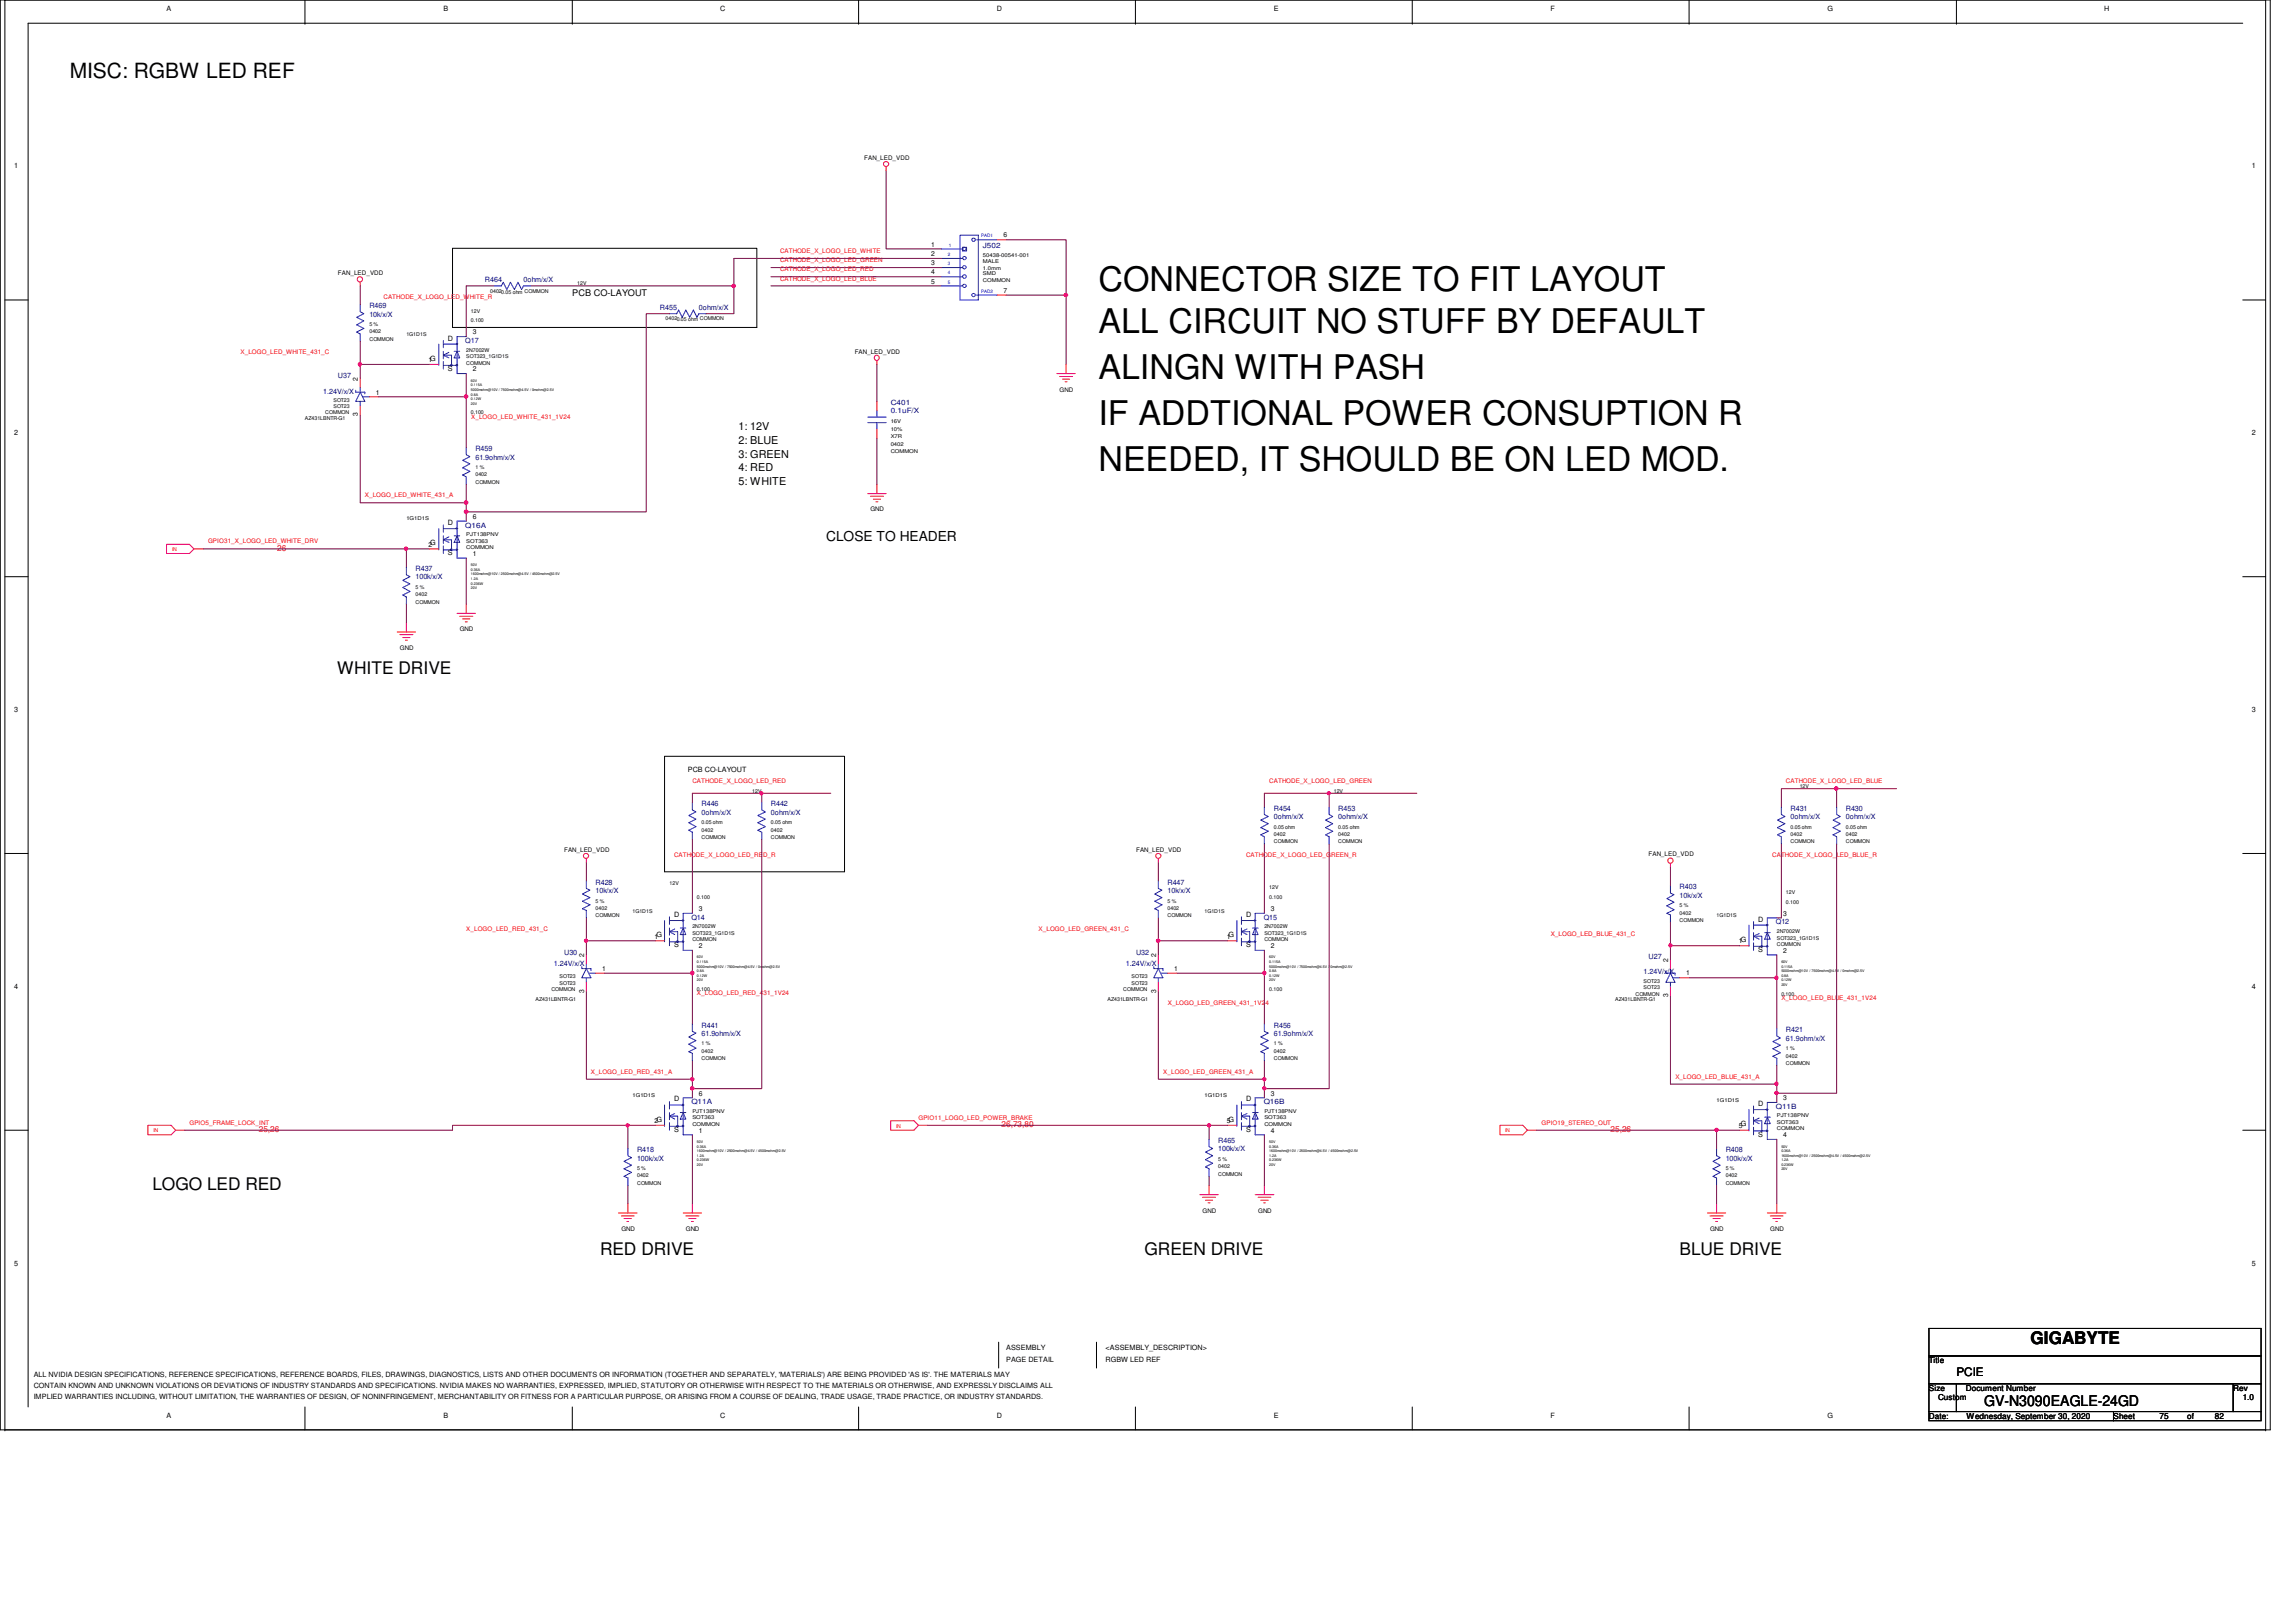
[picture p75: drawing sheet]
<svg xmlns="http://www.w3.org/2000/svg" width="297mm" height="210mm" viewBox="0 0 297 210" stroke-linecap="round" stroke-linejoin="round" font-family="sans-serif">
<defs><g id="words">
<g font-size="4.4">
<text x="142.1" y="37.7">CONNECTOR SIZE TO FIT LAYOUT</text>
<text x="142.1" y="43.1">ALL CIRCUIT NO STUFF BY DEFAULT</text>
<text x="142.1" y="49.1">ALINGN WITH PASH</text>
<text x="142.1" y="55">IF ADDTIONAL POWER CONSUPTION R</text>
<text x="142.1" y="61">NEEDED, IT SHOULD BE ON LED MOD.</text>
</g>
<text font-size="2.7" x="9" y="10.1">MISC: RGBW LED REF</text>
<g font-size="2.2">
<text x="43.6" y="87.2">WHITE DRIVE</text>
<text x="19.7" y="154">LOGO LED RED</text>
<text x="77.6" y="162.3">RED DRIVE</text>
<text x="148.1" y="162.3">GREEN DRIVE</text>
<text x="217.3" y="162.3">BLUE DRIVE</text>
<text x="262.7" y="174">GIGABYTE</text>
</g>
<text font-size="1.9" x="256.7" y="181.9">GV-N3090EAGLE-24GD</text>
<text font-size="1.8" x="106.9" y="70">CLOSE TO HEADER</text>
<text font-size="1.5" x="253.1" y="178.1">PCIE</text>
<g font-size="1.4">
<text x="95.5" y="59.2">3: GREEN</text>
<text x="95.5" y="57.4">2: BLUE</text>
<text x="95.5" y="55.6">1: 12V</text>
<text x="95.5" y="61">4: RED</text>
<text x="95.5" y="62.8">5: WHITE</text>
</g>
<text font-size="1.2" x="74" y="38.4">PCB CO-LAYOUT</text>
<g font-size="1.1" fill="#f00">
<text x="35.9" y="71.3">26</text>
<text x="33.5" y="146.5">25,26</text>
<text x="129.6" y="145.9">26,73,80</text>
<text x="208.4" y="146.5">25,26</text>
</g>
<g font-size="1.1">
<text x="249.6" y="176.4">Title</text>
<text x="249.6" y="180">Size</text>
<text x="249.6" y="183.6">Date:</text>
<text x="250.7" y="181.2">Custom</text>
<text x="254.3" y="180">Document Number</text>
<text x="254.4" y="183.6">Wednesday, September 30, 2020</text>
<text x="273.4" y="183.6">Sheet</text>
<text x="279.4" y="183.6">75</text>
<text x="283" y="183.6">of</text>
<text x="286.6" y="183.6">82</text>
<text x="288.9" y="180">Rev</text>
<text x="290.1" y="181.2">1.0</text>
</g>
<g font-size=".9">
<text x="21.5" y="1.4">A</text>
<text x="57.4" y="1.4">B</text>
<text x="93.2" y="1.4">C</text>
<text x="129" y="1.4">D</text>
<text x="164.8" y="1.4">E</text>
<text x="200.6" y="1.4">F</text>
<text x="236.4" y="1.4">G</text>
<text x="272.2" y="1.4">H</text>
<text x="1.8" y="21.8">1</text>
<text x="291.3" y="21.8">1</text>
<text x="120.5" y="31.9">1</text>
<text x="120.5" y="33.1">2</text>
<text x="120.5" y="34.3">3</text>
<text x="120.5" y="35.5">4</text>
<text x="129.8" y="30.7">6</text>
<text x="120.5" y="36.7">5</text>
<text x="129.8" y="37.9">7</text>
<text x="55.5" y="46.9">1G</text>
<text x="58" y="44.1">D</text>
<text x="61.2" y="43.3">3</text>
<text x="46.3" y="53.8" transform="rotate(-90 46.3 53.8)">3</text>
<text x="46.3" y="49.3" transform="rotate(-90 46.3 49.3)">2</text>
<text x="48.6" y="51.1">1</text>
<text x="58" y="48">S</text>
<text x="61.2" y="48">2</text>
<text x="1.8" y="56.3">2</text>
<text x="291.3" y="56.3">2</text>
<text x="55.5" y="70.7">2G</text>
<text x="58" y="71.9">S</text>
<text x="58" y="67.9">D</text>
<text x="61.2" y="71.9">1</text>
<text x="61.2" y="67.1">6</text>
<text x="1.8" y="92.2">3</text>
<text x="291.3" y="92.2">3</text>
<text x="89" y="99.9">PCB CO-LAYOUT</text>
<text x="87.2" y="118.7">D</text>
<text x="90.4" y="117.9">3</text>
<text x="161.2" y="118.7">D</text>
<text x="164.4" y="117.9">3</text>
<text x="227.5" y="119.3">D</text>
<text x="230.7" y="118.5">3</text>
<text x="75.6" y="123.9" transform="rotate(-90 75.6 123.9)">2</text>
<text x="77.9" y="125.6">1</text>
<text x="84.7" y="121.5">1G</text>
<text x="87.2" y="122.6">S</text>
<text x="90.4" y="122.7">2</text>
<text x="149.6" y="123.9" transform="rotate(-90 149.6 123.9)">2</text>
<text x="151.9" y="125.6">1</text>
<text x="158.7" y="121.5">1G</text>
<text x="161.2" y="122.6">S</text>
<text x="164.4" y="122.7">2</text>
<text x="215.8" y="124.5" transform="rotate(-90 215.8 124.5)">2</text>
<text x="225" y="122.1">1G</text>
<text x="227.5" y="123.2">S</text>
<text x="230.7" y="123.3">2</text>
<text x="1.8" y="128">4</text>
<text x="75.6" y="128.4" transform="rotate(-90 75.6 128.4)">3</text>
<text x="149.6" y="128.4" transform="rotate(-90 149.6 128.4)">3</text>
<text x="215.8" y="129" transform="rotate(-90 215.8 129)">3</text>
<text x="218.1" y="126.2">1</text>
<text x="291.3" y="128">4</text>
<text x="87.2" y="142.5">D</text>
<text x="90.4" y="141.8">6</text>
<text x="161.2" y="142.5">D</text>
<text x="164.4" y="141.8">3</text>
<text x="227.5" y="143.1">D</text>
<text x="230.7" y="142.4">3</text>
<text x="84.7" y="145.3">2G</text>
<text x="87.2" y="146.5">S</text>
<text x="90.4" y="146.6">1</text>
<text x="158.7" y="145.3">5G</text>
<text x="161.2" y="146.5">S</text>
<text x="164.4" y="146.6">4</text>
<text x="225" y="146">5G</text>
<text x="227.5" y="147.1">S</text>
<text x="230.7" y="147.2">4</text>
<text x="1.8" y="163.8">5</text>
<text x="291.3" y="163.8">5</text>
<text x="4.4" y="179.6">CONTAIN KNOWN AND UNKNOWN VIOLATIONS OR DEVIATIONS OF INDUSTRY STANDARDS AND SPECIFICATIONS. NVIDIA MAKES NO WARRANTIES, EXPRESSED, IMPLIED, STATUTORY OR OTHERWISE WITH RESPECT TO THE MATERIALS OR OTHERWISE, AND EXPRESSLY DISCLAIMS ALL</text>
<text x="4.4" y="178.1">ALL NVIDIA DESIGN SPECIFICATIONS, REFERENCE SPECIFICATIONS, REFERENCE BOARDS, FILES, DRAWINGS, DIAGNOSTICS, LISTS AND OTHER DOCUMENTS OR INFORMATION (TOGETHER AND SEPARATELY, 'MATERIALS') ARE BEING PROVIDED 'AS IS'. THE MATERIALS MAY</text>
<text x="130.2" y="176.3">PAGE DETAIL</text>
<text x="130.2" y="174.7">ASSEMBLY</text>
<text x="143" y="174.7">&lt;ASSEMBLY_DESCRIPTION&gt;</text>
<text x="143" y="176.2">RGBW LED REF</text>
<text x="4.4" y="181.1">IMPLIED WARRANTIES INCLUDING, WITHOUT LIMITATION, THE WARRANTIES OF DESIGN, OF NONINFRINGEMENT, MERCHANTABILITY OR FITNESS FOR A PARTICULAR PURPOSE, OR ARISING FROM A COURSE OF DEALING, TRADE USAGE, TRADE PRACTICE, OR INDUSTRY STANDARDS.</text>
<text x="21.5" y="183.5">A</text>
<text x="57.4" y="183.5">B</text>
<text x="93.2" y="183.5">C</text>
<text x="129" y="183.5">D</text>
<text x="164.8" y="183.5">E</text>
<text x="200.6" y="183.5">F</text>
<text x="236.4" y="183.5">G</text>
</g>
<g font-size=".9" fill="#00007f">
<text x="127.2" y="32.1">J502</text>
<text x="47.8" y="39.9">R469</text>
<text x="47.8" y="41">10k/x/X</text>
<text x="62.7" y="36.5">R464</text>
<text x="67.7" y="36.5">0ohm/x/X</text>
<text x="85.4" y="40.1">R455</text>
<text x="90.4" y="40.1">0ohm/x/X</text>
<text x="60.2" y="44.4">Q17</text>
<text x="41.8" y="51">1.24V/x/X</text>
<text x="43.7" y="48.9">U37</text>
<text x="115.2" y="52.4">C401</text>
<text x="115.2" y="53.5">0.1uF/X</text>
<text x="61.5" y="58.4">R459</text>
<text x="61.5" y="59.5">61.9ohm/x/X</text>
<text x="60.2" y="68.3">Q16A</text>
<text x="53.8" y="73.9">R437</text>
<text x="53.8" y="75">100k/x/X</text>
<text x="90.8" y="104.4">R446</text>
<text x="90.8" y="105.4">0ohm/x/X</text>
<text x="99.7" y="104.4">R442</text>
<text x="99.7" y="105.4">0ohm/x/X</text>
<text x="164.8" y="104.9">R454</text>
<text x="164.8" y="106">0ohm/x/X</text>
<text x="173.1" y="104.9">R453</text>
<text x="173.1" y="106">0ohm/x/X</text>
<text x="231.6" y="104.9">R431</text>
<text x="231.6" y="106">0ohm/x/X</text>
<text x="238.8" y="104.9">R430</text>
<text x="238.8" y="106">0ohm/x/X</text>
<text x="77" y="114.5">R428</text>
<text x="77" y="115.6">10k/x/X</text>
<text x="89.4" y="119">Q14</text>
<text x="151" y="114.5">R447</text>
<text x="151" y="115.6">10k/x/X</text>
<text x="163.5" y="119">Q15</text>
<text x="217.3" y="115.1">R403</text>
<text x="217.3" y="116.2">10k/x/X</text>
<text x="229.7" y="119.6">Q12</text>
<text x="71.7" y="125">1.24V/x/X</text>
<text x="73" y="123.6">U30</text>
<text x="145.7" y="125">1.24V/x/X</text>
<text x="147" y="123.6">U32</text>
<text x="213.3" y="124.2">U27</text>
<text x="212.6" y="126.1">1.24V/x/X</text>
<text x="90.8" y="133">R441</text>
<text x="90.8" y="134.1">61.9ohm/x/X</text>
<text x="164.8" y="133">R456</text>
<text x="164.8" y="134.1">61.9ohm/x/X</text>
<text x="231.1" y="133.6">R421</text>
<text x="231.1" y="134.7">61.9ohm/x/X</text>
<text x="89.4" y="142.9">Q11A</text>
<text x="163.5" y="142.9">Q16B</text>
<text x="229.7" y="143.5">Q11B</text>
<text x="82.4" y="149.1">R418</text>
<text x="157.6" y="147.9">R465</text>
<text x="157.6" y="149">100k/x/X</text>
<text x="223.3" y="149.1">R408</text>
<text x="82.4" y="150.2">100k/x/X</text>
<text x="223.3" y="150.2">100k/x/X</text>
</g>
<g font-size=".8">
<text x="111.8" y="20.7">FAN_LED_VDD</text>
<text x="43.7" y="35.6">FAN_LED_VDD</text>
<text x="110.6" y="45.8">FAN_LED_VDD</text>
<text x="137.1" y="50.7">GND</text>
<text x="112.6" y="66.2">GND</text>
<text x="59.5" y="81.7">GND</text>
<text x="51.7" y="84.1">GND</text>
<text x="73" y="110.2">FAN_LED_VDD</text>
<text x="147" y="110.2">FAN_LED_VDD</text>
<text x="213.3" y="110.8">FAN_LED_VDD</text>
<text x="80.4" y="159.3">GND</text>
<text x="88.7" y="159.3">GND</text>
<text x="155.6" y="156.9">GND</text>
<text x="162.8" y="156.9">GND</text>
<text x="221.2" y="159.3">GND</text>
<text x="229" y="159.3">GND</text>
</g>
<g font-size=".8" fill="#f00">
<text x="100.9" y="33.9">CATHODE_X_LOGO_LED_GREEN</text>
<text x="100.9" y="35.1">CATHODE_X_LOGO_LED_RED</text>
<text x="100.9" y="32.7">CATHODE_X_LOGO_LED_WHITE</text>
<text x="49.6" y="38.7">CATHODE_X_LOGO_LED_WHITE_R</text>
<text x="100.9" y="36.3">CATHODE_X_LOGO_LED_BLUE</text>
<text x="31.1" y="45.8">X_LOGO_LED_WHITE_431_C</text>
<text x="61" y="54.2">X_LOGO_LED_WHITE_431_1V24</text>
<text x="47.2" y="64.3">X_LOGO_LED_WHITE_431_A</text>
<text x="26.9" y="70.3">GPIO31_X_LOGO_LED_WHITE_DRV</text>
<text x="89.6" y="101.3">CATHODE_X_LOGO_LED_RED</text>
<text x="164.2" y="101.3">CATHODE_X_LOGO_LED_GREEN</text>
<text x="231.1" y="101.3">CATHODE_X_LOGO_LED_BLUE</text>
<text x="87.2" y="110.9">CATHODE_X_LOGO_LED_RED_R</text>
<text x="161.2" y="110.9">CATHODE_X_LOGO_LED_GREEN_R</text>
<text x="229.3" y="110.9">CATHODE_X_LOGO_LED_BLUE_R</text>
<text x="60.3" y="120.5">X_LOGO_LED_RED_431_C</text>
<text x="134.4" y="120.5">X_LOGO_LED_GREEN_431_C</text>
<text x="200.6" y="121.1">X_LOGO_LED_BLUE_431_C</text>
<text x="90.2" y="128.8">X_LOGO_LED_RED_431_1V24</text>
<text x="151.1" y="130">X_LOGO_LED_GREEN_431_1V24</text>
<text x="230.5" y="129.4">X_LOGO_LED_BLUE_431_1V24</text>
<text x="76.5" y="139">X_LOGO_LED_RED_431_A</text>
<text x="150.5" y="139">X_LOGO_LED_GREEN_431_A</text>
<text x="216.7" y="139.6">X_LOGO_LED_BLUE_431_A</text>
<text x="24.5" y="145.5">GPIO5_FRAME_LOCK_INT</text>
<text x="118.8" y="144.9">GPIO11_LOGO_LED_POWER_BRAKE</text>
<text x="199.4" y="145.5">GPIO19_STEREO_OUT</text>
</g>
<g font-size=".7">
<text x="127.2" y="33.2">50438-00541-001</text>
<text x="127.2" y="35.6">SMD</text>
<text x="127.2" y="34.1">MALE</text>
<text x="127.2" y="34.9">1.0mm</text>
<text x="60.9" y="40.5">12V</text>
<text x="60.9" y="41.7">0.100</text>
<text x="63.4" y="37.9">04020.05 ohm COMMON</text>
<text x="74.7" y="36.9">12V</text>
<text x="86.1" y="41.4">04020.05 ohm COMMON</text>
<text x="127.2" y="36.4">COMMON</text>
<text x="47.8" y="43.1">0402</text>
<text x="47.8" y="42.2">5 %</text>
<text x="47.8" y="44.1">COMMON</text>
<text x="52.6" y="43.5">1G1D1S</text>
<text x="60.3" y="47.2">COMMON</text>
<text x="60.3" y="46.4">SOT323_1G1D1S</text>
<text x="60.3" y="45.5">2N7002W</text>
<text x="42.1" y="53.6">COMMON</text>
<text x="43.1" y="52.8">SOT23</text>
<text x="43.1" y="52">SOT23</text>
<text x="60.9" y="53.6">0.100</text>
<text x="39.5" y="54.4">AZ431LBNTR-G1</text>
<text x="115.2" y="56.7">X7R</text>
<text x="115.2" y="55.8">10%</text>
<text x="115.2" y="54.7">16V</text>
<text x="115.2" y="57.7">0402</text>
<text x="115.2" y="58.7">COMMON</text>
<text x="61.5" y="60.7">1 %</text>
<text x="61.5" y="62.6">COMMON</text>
<text x="61.5" y="61.6">0402</text>
<text x="52.6" y="67.4">1G1D1S</text>
<text x="60.3" y="69.4">PJT138PNV</text>
<text x="60.3" y="71.1">COMMON</text>
<text x="60.3" y="70.2">SOT363</text>
<text x="53.8" y="76.2">5 %</text>
<text x="53.8" y="77.2">0402</text>
<text x="53.8" y="78.1">COMMON</text>
<text x="232.8" y="102">12V</text>
<text x="90.8" y="107.6">0402</text>
<text x="90.8" y="106.6">0.05 ohm</text>
<text x="97.3" y="102.6">12V</text>
<text x="99.7" y="106.6">0.05 ohm</text>
<text x="99.7" y="107.6">0402</text>
<text x="164.8" y="107.2">0.05 ohm</text>
<text x="172.5" y="102.6">12V</text>
<text x="173.1" y="107.2">0.05 ohm</text>
<text x="231.6" y="107.2">0.05 ohm</text>
<text x="238.8" y="107.2">0.05 ohm</text>
<text x="90.8" y="108.5">COMMON</text>
<text x="99.7" y="108.5">COMMON</text>
<text x="164.8" y="108.2">0402</text>
<text x="164.8" y="109.1">COMMON</text>
<text x="173.1" y="109.1">COMMON</text>
<text x="173.1" y="108.2">0402</text>
<text x="231.6" y="108.2">0402</text>
<text x="231.6" y="109.1">COMMON</text>
<text x="238.8" y="109.1">COMMON</text>
<text x="238.8" y="108.2">0402</text>
<text x="77" y="117.7">0402</text>
<text x="77" y="116.8">5 %</text>
<text x="77" y="118.7">COMMON</text>
<text x="81.8" y="118.1">1G1D1S</text>
<text x="86.6" y="114.5">12V</text>
<text x="90.2" y="116.3">0.100</text>
<text x="151" y="116.8">5 %</text>
<text x="151" y="118.7">COMMON</text>
<text x="151" y="117.7">0402</text>
<text x="155.8" y="118.1">1G1D1S</text>
<text x="164.2" y="115.1">12V</text>
<text x="164.2" y="116.3">0.100</text>
<text x="217.3" y="118.4">0402</text>
<text x="217.3" y="119.3">COMMON</text>
<text x="217.3" y="117.4">5 %</text>
<text x="222.1" y="118.7">1G1D1S</text>
<text x="231.1" y="115.7">12V</text>
<text x="231.1" y="116.9">0.100</text>
<text x="89.6" y="121">SOT323_1G1D1S</text>
<text x="89.6" y="120.1">2N7002W</text>
<text x="89.6" y="121.8">COMMON</text>
<text x="163.6" y="121">SOT323_1G1D1S</text>
<text x="163.6" y="120.1">2N7002W</text>
<text x="163.6" y="121.8">COMMON</text>
<text x="229.9" y="121.6">SOT323_1G1D1S</text>
<text x="229.9" y="120.7">2N7002W</text>
<text x="229.9" y="122.4">COMMON</text>
<text x="69.3" y="129.6">AZ431LBNTR-G1</text>
<text x="71.3" y="128.3">COMMON</text>
<text x="72.4" y="127.4">SOT23</text>
<text x="72.4" y="126.6">SOT23</text>
<text x="90.2" y="128.3">0.100</text>
<text x="143.3" y="129.6">AZ431LBNTR-G1</text>
<text x="145.3" y="128.3">COMMON</text>
<text x="146.4" y="126.6">SOT23</text>
<text x="146.4" y="127.4">SOT23</text>
<text x="164.2" y="128.3">0.100</text>
<text x="209" y="129.6">AZ431LBNTR-G1</text>
<text x="211.6" y="128.9">COMMON</text>
<text x="212.6" y="128">SOT23</text>
<text x="212.6" y="127.2">SOT23</text>
<text x="230.5" y="128.9">0.100</text>
<text x="90.8" y="135.3">1 %</text>
<text x="90.8" y="136.3">0402</text>
<text x="90.8" y="137.2">COMMON</text>
<text x="164.8" y="135.3">1 %</text>
<text x="164.8" y="136.3">0402</text>
<text x="164.8" y="137.2">COMMON</text>
<text x="231.1" y="135.9">1 %</text>
<text x="231.1" y="136.9">0402</text>
<text x="231.1" y="137.8">COMMON</text>
<text x="81.8" y="142">1G1D1S</text>
<text x="155.8" y="142">1G1D1S</text>
<text x="222.1" y="142.6">1G1D1S</text>
<text x="89.6" y="144">PJT138PNV</text>
<text x="89.6" y="145.7">COMMON</text>
<text x="89.6" y="144.9">SOT363</text>
<text x="163.6" y="144">PJT138PNV</text>
<text x="163.6" y="144.9">SOT363</text>
<text x="163.6" y="145.7">COMMON</text>
<text x="229.9" y="144.6">PJT138PNV</text>
<text x="229.9" y="146.3">COMMON</text>
<text x="229.9" y="145.5">SOT363</text>
<text x="82.4" y="151.4">5 %</text>
<text x="82.4" y="153.3">COMMON</text>
<text x="82.4" y="152.4">0402</text>
<text x="157.6" y="152.1">COMMON</text>
<text x="157.6" y="151.2">0402</text>
<text x="157.6" y="150.2">5 %</text>
<text x="223.3" y="153.3">COMMON</text>
<text x="223.3" y="152.4">0402</text>
<text x="223.3" y="151.4">5 %</text>
</g>
<g font-size=".7" fill="#f00">
<text x="22.3" y="71.3">IN</text>
<text x="19.9" y="146.5">IN</text>
<text x="115.9" y="145.9">IN</text>
<text x="194.7" y="146.5">IN</text>
</g>
<g font-size=".6" fill="#00f">
<text x="122.6" y="35.5">4</text>
<text x="122.6" y="34.3">3</text>
<text x="122.6" y="33.1">2</text>
<text x="122.8" y="32">1</text>
<text x="127" y="30.7">PAD1</text>
<text x="122.6" y="36.7">5</text>
<text x="127" y="37.9">PAD2</text>
</g>
<g font-size=".5">
<text x="60.9" y="51.8">0.12W</text>
<text x="60.9" y="51.2">0.8A</text>
<text x="60.9" y="49.4">60V</text>
<text x="60.9" y="52.4">20V</text>
<text x="60.9" y="50.6">5000mohm@10V / 7500mohm@4.5V / 0mohm@2.5V</text>
<text x="60.9" y="50">0.115A</text>
<text x="60.9" y="73.9">0.36A</text>
<text x="60.9" y="74.5">1600mohm@10V / 2500mohm@4.5V / 4500mohm@2.5V</text>
<text x="60.9" y="75.1">1.2A</text>
<text x="60.9" y="75.7">0.236W</text>
<text x="60.9" y="76.3">20V</text>
<text x="60.9" y="73.3">50V</text>
<text x="90.2" y="124.6">0.115A</text>
<text x="90.2" y="124">60V</text>
<text x="90.2" y="125.8">0.8A</text>
<text x="90.2" y="125.2">5000mohm@10V / 7500mohm@4.5V / 0mohm@2.5V</text>
<text x="164.2" y="125.2">5000mohm@10V / 7500mohm@4.5V / 0mohm@2.5V</text>
<text x="164.2" y="124">60V</text>
<text x="164.2" y="124.6">0.115A</text>
<text x="164.2" y="125.8">0.8A</text>
<text x="230.5" y="124.6">60V</text>
<text x="230.5" y="125.2">0.115A</text>
<text x="230.5" y="125.8">5000mohm@10V / 7500mohm@4.5V / 0mohm@2.5V</text>
<text x="90.2" y="126.4">0.12W</text>
<text x="90.2" y="127">20V</text>
<text x="164.2" y="126.4">0.12W</text>
<text x="164.2" y="127">20V</text>
<text x="230.5" y="127">0.12W</text>
<text x="230.5" y="127.6">20V</text>
<text x="230.5" y="126.4">0.8A</text>
<text x="90.2" y="148.5">0.36A</text>
<text x="90.2" y="149.7">1.2A</text>
<text x="90.2" y="147.9">50V</text>
<text x="90.2" y="149.1">1600mohm@10V / 2500mohm@4.5V / 4500mohm@2.5V</text>
<text x="164.2" y="148.5">0.36A</text>
<text x="164.2" y="149.7">1.2A</text>
<text x="164.2" y="147.9">50V</text>
<text x="164.2" y="149.1">1600mohm@10V / 2500mohm@4.5V / 4500mohm@2.5V</text>
<text x="230.5" y="149.7">1600mohm@10V / 2500mohm@4.5V / 4500mohm@2.5V</text>
<text x="230.5" y="149.1">0.36A</text>
<text x="230.5" y="148.5">50V</text>
<text x="90.2" y="150.9">20V</text>
<text x="90.2" y="150.3">0.236W</text>
<text x="164.2" y="150.9">20V</text>
<text x="164.2" y="150.3">0.236W</text>
<text x="230.5" y="151.5">20V</text>
<text x="230.5" y="150.3">1.2A</text>
<text x="230.5" y="150.9">0.236W</text>
</g>
<g font-size=".3" fill="#fff">
<text x="171.5" y="104.2" transform="rotate(-90 171.5 104.2)">CATHODE_X_LOGO_LED_GREEN</text>
<text x="237.1" y="104.2" transform="rotate(-90 237.1 104.2)">CATHODE_X_LOGO_LED_BLUE</text>
</g>
</g></defs>
<g fill="none" stroke="#000" stroke-width=".13">
<path d="M0 0h293.7v185h-293.7zM.6 0h.1M.6 0v185M39.5 0v3M39.5 3h.1M74 3h.1M74 0v3M111.1 3h.1M111.1 0v3M146.9 3h.1M146.9 0v3M182.7 3h.1"/>
<path d="M182.7 0v3M218.5 3h.1M218.5 0v3M253.1 3h.1M253.1 0v3M290.1 3h-286.5v179.1M293.1 0v185M.6 38.8h3M58.5 32.1h39.4v10.3h-39.4zM290.1 38.8h3M.6 74.6h3M290.1 74.6h3"/>
<path d="M86 97.9h23.3v14.9h-23.3zM.6 110.4h3M290.1 110.4h3M.6 146.3h3M290.1 146.3h3M129.2 173.7v3.3M141.9 173.7v3.3M249.6 171.9h42.9v3.6h-42.9zM249.6 175.5h42.9v3.6h-42.9zM249.6 179.1h3.5v3.6h-3.5zM253.1 179.1h35.8v3.6h-35.8zM288.9 179.1h3.6v3.6h-3.6z"/>
<path d="M.6 185h292.5M.6 185h.1M39.5 182.1v2.9M74 182.1v2.9M111.1 182.1v2.9M146.9 182.1v2.9M182.7 182.1v2.9M218.5 182.1v2.9M249.6 182.7h23.8v1.2h-23.8zM273.4 182.7h19.1v1.2h-19.1zM293.1 185h.1"/>
</g>
<g fill="none" stroke="#f00" stroke-width=".13">
<path d="M46.6 36.5v.5M46.6 39.4h.1M63.9 37h.1M68.7 37h.1M114.6 21.6v.5M121.8 32.2h.1M121.8 33.4h.1M121.8 34.6h.1M121.8 35.8h.1M121.8 37h.1M129 31h1.2M129 38.2h1.2"/>
<path d="M46.6 48.9v1.2M46.6 52.5v1.2M46.6 44.2h.1M47.8 51.4h1.2M55.5 47.2h1.3M60.3 48.3h.1M60.3 43.6h.1M60.3 57.9h.1M86.6 40.6h.1M91.4 40.6h.1M113.4 46.7v.5M113.4 51.9v1.2"/>
<path d="M113.4 55.5v1.2M136.7 48.3h2.4M137.1 48.7h1.7M137.5 49.1h.9M137.8 49.4h.2M137.9 47.2v1.1M26.3 71h-1.2l-.6 .6h-3v-1.2h3l.6 .6M52.6 73.4h.1M52.6 78.2h.1M55.5 71h1.3M59.1 79.4h2.4M59.5 79.8h1.7"/>
<path d="M60.3 78.2v1.2M60.3 72.2h.1M60.3 67.4h.1M60.3 62.7h.1M112.3 63.9h2.3M112.6 64.2h1.7M113 64.6h.9M113.3 64.9h.3M113.4 62.7v1.2M51.4 81.8h2.4M51.7 82.1h1.7M52.1 82.5h.9"/>
<path d="M52.4 82.8h.3M52.6 80.6v1.2M59.9 80.1h.9M60.2 80.5h.2M75.9 111.1v.5M75.9 114h.1M75.9 118.8h.1M89.6 118.2h.1M89.6 103.8h.1M89.6 108.6h.1M98.5 103.8h.1M98.5 108.6h.1"/>
<path d="M149.9 111.1v.5M149.9 114h.1M149.9 118.8h.1M163.6 118.2h.1M163.6 104.5h.1M163.6 109.2h.1M172 104.5h.1M172 109.2h.1M216.1 111.8v.4M216.1 114.6h.1M216.1 119.4h.1M229.9 118.8h.1"/>
<path d="M230.5 104.5h.1M230.5 109.2h.1M237.6 104.5h.1M237.6 109.2h.1M75.9 123.6v1.2M75.9 127.1v1.3M77 125.9h1.2M84.8 121.8h1.2M89.6 123h.1M89.6 132.5h.1M89.6 137.3h.1M149.9 123.6v1.2"/>
<path d="M149.9 127.1v1.3M151 125.9h1.3M158.8 121.8h1.2M163.6 123h.1M163.6 132.5h.1M163.6 137.3h.1M216.1 124.2v1.1M216.1 127.7v1.2M217.3 126.5h1.2M225.1 122.4h1.2M229.9 123.6h.1M229.9 133.1h.1"/>
<path d="M229.9 137.9h.1M23.9 146.3h-1.2l-.6 .6h-3v-1.3h3l.6 .7M80 157h2.4M80.4 157.4h1.6M80.7 157.7h1M81.1 158.1h.2M81.2 155.8v1.2M81.2 148.6h.1M81.2 153.4h.1M84.8 145.6h1.2M88.4 157h2.4M88.7 157.4h1.7"/>
<path d="M89.1 157.7h.9M89.4 158.1h.3M89.6 155.8v1.2M89.6 146.9h.1M89.6 142.1h.1M118.8 145.6l-.6-.6h-3v1.3h3l.6-.7h1.2M155.2 154.6h2.4M155.6 154.9h1.7M156 155.3h.9M156.3 155.7h.2M156.4 153.4v1.2M156.4 147.4h.1"/>
<path d="M156.4 152.2h.1M158.8 145.6h1.2M162.4 154.6h2.4M162.8 154.9h1.6M163.1 155.3h1M163.5 155.7h.2M163.6 153.4v1.2M163.6 146.9h.1M163.6 142.1h.1M198.8 146.3h-1.2l-.6 .6h-2.9v-1.3h2.9l.6 .7M220.9 157h2.4M221.2 157.4h1.7"/>
<path d="M221.6 157.7h.9M222 158.1h.2M222.1 155.8v1.2M222.1 148.6h.1M222.1 153.4h.1M225.1 146.3h1.2M228.6 157h2.5M229 157.4h1.7M229.4 157.7h.9M229.7 158.1h.3M229.9 155.8v1.2M229.9 147.4h.1"/>
<path d="M229.9 142.7h.1"/>
<circle cx="46.6" cy="36.1" r=".34"/>
<circle cx="114.6" cy="21.2" r=".33"/>
<circle cx="113.4" cy="46.3" r=".33"/>
<circle cx="75.8" cy="110.8" r=".33"/>
<circle cx="149.9" cy="110.8" r=".33"/>
<circle cx="216.1" cy="111.4" r=".34"/>
</g>
<g fill="none" stroke="#00f" stroke-width=".13">
<path d="M46.6 39.4v.9l.5 .3-1 .5 1 .4-1 .5 1 .5-1 .5 .5 .2v1M63.9 37h1l.2-.5 .5 1 .4-1 .5 1 .5-1 .5 1 .2-.5h1M121.8 34.6h2.7M121.8 35.8h2.7M121.8 37h2.7M121.8 33.4h2.7M121.8 32.2h2.7M124.2 30.4h2.4v8.4h-2.4zM124.5 32h.5v.5h-.5zM124.6 35.6h.3l.1 .2-.1 .1-.1 .1-.2-.1zM124.6 34.4h.3l.1 .2-.1 .1-.1 .1-.2-.1zM124.6 36.8h.3l.1 .2-.1 .1-.1 .1-.2-.1z"/>
<path d="M124.6 33.2h.3l.1 .2-.1 .1-.1 .1-.2-.1zM124.6 32.1h.3l.1 .1-.1 .2h-.1h-.2zM125.8 38h.3l.1 .2-.1 .1-.2 .1-.1-.1zM125.8 30.9h.3l.1 .1-.1 .2h-.2h-.1zM126.4 38.2h2.6M126.4 31h2.6M46 50.5v.3h1.2v.2M46.6 51.9v.6M46.6 50.1v.7l.6 1.1h-1.2l.6-1.1M46.9 51.4h.9M56.8 47.2h.1M56.8 44.5v2.8"/>
<path d="M57.4 44.5h1.7M57.4 47.3h1.7M57.4 46.8v1M57.4 45.5v.9M57.4 44.1v.9M57.4 46l.7 .3M57.4 46h1v1.3M58.1 45.6l-.7 .4M58.3 47.2h.2v.1h-.2zM58.8 45.5h.7M59 44.4h.2v.2h-.2zM59 47.2h.2v.1h-.2z"/>
<path d="M59.1 45.5l.4 .8h-.7zM60.3 57.9v.9l.5 .3-.9 .5 .9 .4-.9 .5 .9 .5-.9 .5 .4 .2v1M60.3 43.6h-1.2v4.7h1.2M86.6 40.6h.9l.3-.5 .5 1 .4-1 .5 1 .5-1 .5 1 .2-.5h1M112.3 54h2.3M112.3 54.7h2.3M113.4 54.7v.8M113.4 53.1v.9M52.6 73.4v1l.4 .2-.9 .5 .9 .5-.9 .4 .9 .5-.9 .5 .5 .3v.9M56.8 71h.1M56.8 68.4v2.8M57.4 68.4h1.7"/>
<path d="M57.4 71.2h1.7M57.4 70.7v.9M57.4 69.3v1M57.4 67.9v1M57.4 69.8l.7 .4M57.4 69.8h1v1.4M58.1 69.5l-.7 .3M58.3 71.1h.2v.1h-.2zM58.8 69.3h.7M59 68.3h.2v.1h-.2zM59 71.1h.2v.1h-.2zM59.1 69.3l.4 .9h-.7z"/>
<path d="M60.3 67.4h-1.2v4.8h1.2M75.9 114v1l.4 .2-1 .5 1 .5-1 .4 1 .5-1 .5 .6 .2v1M86 119.1v2.8M86.6 119.1h1.8M86.6 118.7v.9M88.3 119.1h.2l-.2 .1zM89.6 118.2h-1.2v4.8h1.2M89.6 103.8v1l.4 .3-.9 .4 .9 .5-.9 .5 .9 .5-.9 .4 .5 .3v.9M98.5 103.8v1l.5 .3-1 .4 1 .5-1 .5 1 .5-1 .4 .5 .3v.9M149.9 114v1l.4 .2-.9 .5 .9 .5-.9 .4 .9 .5-.9 .5 .5 .2v1M160 119.1v2.8M160.6 119.1h1.8"/>
<path d="M160.6 118.7v.9M162.3 119.1h.2l-.2 .1zM163.6 118.2h-1.2v4.8h1.2M163.6 104.5v.9l.5 .3-1 .4 1 .5-1 .5 1 .5-1 .4 .5 .3v.9M172 104.5v.9l.4 .3-.9 .4 .9 .5-.9 .5 .9 .5-.9 .4 .5 .3v.9M216.1 114.6v1l.5 .2-1 .5 1 .5-1 .4 1 .5-1 .5 .5 .2v1M226.3 119.7v2.8M226.9 119.7h1.7M226.9 119.3v.9M228.5 119.6l.2 .1-.1 .1zM229.9 118.8h-1.3v4.8h1.3M230.5 104.5v.9l.4 .3-.9 .4 .9 .5-.9 .5 .9 .5-.9 .4 .5 .3v.9"/>
<path d="M237.6 104.5v.9l.5 .3-1 .4 1 .5-1 .5 1 .5-1 .4 .5 .3v.9M75.3 125.1v.2h1.2v.3M75.9 126.5v.6M75.9 124.8v.5l.6 1.2h-1.2l.6-1.2M76.2 125.9h.8M86 121.8h.1M86.6 120.6h1.1v1.3M86.6 121.9h1.8M86.6 121.4v1M86.6 120.1v.9M86.6 120.6l.7 .3M87.3 120.2l-.7 .4"/>
<path d="M87.6 121.8h.1v.1h-.1zM88 120.1h.7M88.3 121.8h.1v.1h-.1zM88.4 120.1l.3 .8h-.7zM89.6 132.5v1l.4 .2-.9 .5 .9 .5-.9 .4 .9 .5-.9 .5 .5 .2v1M149.3 125.1v.2h1.1v.3M149.9 126.5v.6M149.9 124.8v.5l.5 1.2h-1.1l.6-1.2M150.2 125.9h.8M160 121.8h.1M160.6 121.9h1.8M160.6 121.4v1"/>
<path d="M160.6 120.1v.9M160.6 120.6l.7 .3M160.6 120.6h1.1v1.3M161.3 120.2l-.7 .4M161.6 121.8h.1v.1h-.1zM162 120.1h.8M162.3 121.8h.1v.1h-.1zM162.4 120.1l.4 .8h-.8zM163.6 132.5v1l.5 .2-1 .5 1 .5-1 .4 1 .5-1 .5 .5 .2v1M215.5 125.7v.2h1.2v.3M216.1 127.1v.6M216.1 125.3v.6l.6 1.2h-1.2l.6-1.2"/>
<path d="M216.5 126.5h.8M226.3 122.4h.1M226.9 122.5h1.7M226.9 122v1M226.9 120.7v1M226.9 121.2l.7 .3M226.9 121.2h1v1.3M227.6 120.8l-.7 .4M227.8 122.4h.2v.1h-.2zM228.3 120.7h.7M228.5 122.4l.2 .1-.1 .1zM228.6 120.7l.4 .8h-.7z"/>
<path d="M229.9 133.1v1l.4 .2-.9 .5 .9 .5-.9 .4 .9 .5-.9 .5 .5 .2v1M81.2 148.6v1l.5 .2-1 .5 1 .5-1 .5 1 .4-1 .5 .5 .2v1M86 145.6h.1M86 143v2.8M86.6 144.4h1.1v1.4M86.6 143h1.8M86.6 145.8h1.8M86.6 145.3v1M86.6 144v.9M86.6 142.5v1M86.6 144.4l.7 .4M87.3 144.1l-.7 .3"/>
<path d="M87.6 145.7h.1v.1h-.1zM88 144h.7M88.3 142.9l.2 .1-.2 .1zM88.3 145.7h.1v.1h-.1zM88.4 144l.3 .8h-.7zM89.6 142.1h-1.2v4.8h1.2M156.4 147.4v1l.5 .2-.9 .5 .9 .5-.9 .5 .9 .4-.9 .5 .4 .3v.9M160 145.6h.1M160 143v2.8M160.6 143h1.8M160.6 145.8h1.8M160.6 145.3v1"/>
<path d="M160.6 144v.9M160.6 142.5v1M160.6 144.4l.7 .4M160.6 144.4h1.1v1.4M161.3 144.1l-.7 .3M161.6 145.7h.1v.1h-.1zM162 144h.8M162.3 142.9l.2 .1-.2 .1zM162.3 145.7h.1v.1h-.1zM162.4 144l.4 .8h-.8zM163.6 142.1h-1.2v4.8h1.2M222.1 148.6v1l.4 .2-.9 .5 .9 .5-.9 .5 .9 .4-.9 .5 .5 .2v1"/>
<path d="M226.3 146.3h.1M226.3 143.6v2.7M226.9 143.6h1.7M226.9 146.3h1.7M226.9 145.9v1M226.9 144.6v.9M226.9 143.1v1M226.9 145l.7 .4M226.9 145h1v1.3M227.6 144.7l-.7 .3M227.8 146.3h.2v.1h-.2zM228.3 144.6h.7"/>
<path d="M228.5 143.5l.2 .1-.1 .1zM228.5 146.3h.2l-.1 .1zM228.6 144.6l.4 .8h-.7zM229.9 142.7h-1.3v4.7h1.3"/>
</g>
<path d="M99.7 37h22.1M237.6 102.1v2.4M237.6 102.1h-7.1v2.4M237.6 102.1h7.8" fill="none" stroke="#7f0040" stroke-width=".13"/>
<path d="M237.4 101.9h.3l.1 .1-.1 .2-.1 .1-.2-.1z" fill-rule="evenodd" fill="#f0f"/>
<path d="M237.4 101.9h.3l.1 .1-.1 .2-.1 .1-.2-.1z" fill="none" stroke="#f0f" stroke-width=".13"/>
<path d="M99.7 34.6h22.1M163.6 102.7h8.4v1.8M230.5 109.2v9.6h-.6" fill="none" stroke="#7f0040" stroke-width=".13"/>
<path d="M171.8 102.5h.2l.1 .2-.1 .1-.1 .1-.1-.1z" fill-rule="evenodd" fill="#f0f"/>
<path d="M171.8 102.5h.2l.1 .2-.1 .1-.1 .1-.1-.1z" fill="none" stroke="#f0f" stroke-width=".13"/>
<path d="M98.5 102.7h-8.9v1.1M163.6 102.7v1.8M163.6 109.2v9M172 102.7h11.3" fill="none" stroke="#7f0040" stroke-width=".13"/>
<path d="M98.4 102.5h.2l.1 .2-.1 .1-.1 .1-.1-.1z" fill-rule="evenodd" fill="#f0f"/>
<path d="M98.4 102.5h.2l.1 .2-.1 .1-.1 .1-.1-.1z" fill="none" stroke="#f0f" stroke-width=".13"/>
<path d="M68.7 37h26.3M99.7 35.8h22.1M89.6 108.6v9.6M107.5 102.7h-9v1.1" fill="none" stroke="#7f0040" stroke-width=".13"/>
<path d="M94.8 36.8h.3l.1 .2-.1 .1-.2 .1-.1-.1z" fill-rule="evenodd" fill="#f0f"/>
<path d="M94.8 36.8h.3l.1 .2-.1 .1-.2 .1-.1-.1z" fill="none" stroke="#f0f" stroke-width=".13"/>
<g fill="none" stroke="#7f0040" stroke-width=".13">
<path d="M46.6 37v2.4M63.9 37h-3.6v6.6M114.6 22.1v10.1h7.2M121.8 33.4h-26.8v7.2h-3.6M130.2 38.2h7.7v9M113.4 47.2v4.7M113.4 56.7v6M52.6 78.2v2.4M60.3 72.2v6M75.9 111.6v2.4M149.9 111.6v2.4M216.1 112.2v2.4"/>
<path d="M81.2 153.4v2.4M89.6 146.9v8.9"/>
</g>
<path d="M137.7 38h.4v.2v.1l-.2 .1-.2-.1z" fill-rule="evenodd" fill="#f0f"/>
<path d="M137.7 38h.4v.2v.1l-.2 .1-.2-.1z" fill="none" stroke="#f0f" stroke-width=".13"/>
<path d="M130.2 31h7.7v7.2M120 145.6h36.4v1.8M156.4 152.2v1.2M163.6 146.9v6.5M222.1 153.4v2.4M229.9 147.4v8.4" fill="none" stroke="#7f0040" stroke-width=".13"/>
<path d="M156.3 145.5h.3v.1v.2h-.2h-.1z" fill-rule="evenodd" fill="#f0f"/>
<path d="M156.3 145.5h.3v.1v.2h-.2h-.1z" fill="none" stroke="#f0f" stroke-width=".13"/>
<path d="M156.4 145.6h2.4M198.8 146.3h23.3" fill="none" stroke="#7f0040" stroke-width=".13"/>
<path d="M221.9 146.1h.3l.1 .1-.1 .2h-.1h-.2z" fill-rule="evenodd" fill="#f0f"/>
<path d="M221.9 146.1h.3l.1 .1-.1 .2h-.1h-.2z" fill="none" stroke="#f0f" stroke-width=".13"/>
<path d="M26.3 71h26.3M225.1 146.3h-3v2.3" fill="none" stroke="#7f0040" stroke-width=".13"/>
<path d="M52.4 70.8h.3v.2v.2h-.2h-.1z" fill-rule="evenodd" fill="#f0f"/>
<path d="M52.4 70.8h.3v.2v.2h-.2h-.1z" fill="none" stroke="#f0f" stroke-width=".13"/>
<path d="M55.5 71h-2.9v2.4M81.2 145.6h-22.7v.7h-34.6" fill="none" stroke="#7f0040" stroke-width=".13"/>
<path d="M81 145.5h.3l.1 .1-.1 .2h-.1h-.2z" fill-rule="evenodd" fill="#f0f"/>
<path d="M81 145.5h.3l.1 .1-.1 .2h-.1h-.2z" fill="none" stroke="#f0f" stroke-width=".13"/>
<path d="M218.5 126.5h11.4M84.8 145.6h-3.6v3" fill="none" stroke="#7f0040" stroke-width=".13"/>
<path d="M229.7 126.4h.3v.1v.2h-.2h-.1z" fill-rule="evenodd" fill="#f0f"/>
<path d="M229.7 126.4h.3v.1v.2h-.2h-.1z" fill="none" stroke="#f0f" stroke-width=".13"/>
<path d="M216.1 128.9v11.4h13.8v1.2M229.9 123.6v9.5" fill="none" stroke="#7f0040" stroke-width=".13"/>
<path d="M229.7 140.1h.3v.2v.1l-.2 .1-.1-.1z" fill-rule="evenodd" fill="#f0f"/>
<path d="M229.7 140.1h.3v.2v.1l-.2 .1-.1-.1z" fill="none" stroke="#f0f" stroke-width=".13"/>
<path d="M229.7 141.3h.3v.1v.2h-.2h-.1z" fill-rule="evenodd" fill="#f0f"/>
<path d="M229.7 141.3h.3v.1v.2h-.2h-.1z" fill="none" stroke="#f0f" stroke-width=".13"/>
<path d="M216.1 119.4v4.8M237.6 109.2v32.3h-7.7v1.2M216.1 122.4h9M229.9 137.9v2.4" fill="none" stroke="#7f0040" stroke-width=".13"/>
<path d="M216 122.2h.2l.1 .1-.1 .2-.1 .1-.1-.1z" fill-rule="evenodd" fill="#f0f"/>
<path d="M216 122.2h.2l.1 .1-.1 .2-.1 .1-.1-.1z" fill="none" stroke="#f0f" stroke-width=".13"/>
<path d="M152.3 125.9h11.3v6.6" fill="none" stroke="#7f0040" stroke-width=".13"/>
<path d="M163.4 125.7h.3l.1 .2-.1 .2-.1 .1-.2-.1z" fill-rule="evenodd" fill="#f0f"/>
<path d="M163.4 125.7h.3l.1 .2-.1 .2-.1 .1-.2-.1z" fill="none" stroke="#f0f" stroke-width=".13"/>
<path d="M149.9 128.4v11.3h13.7v1.2M163.6 123v2.9" fill="none" stroke="#7f0040" stroke-width=".13"/>
<path d="M163.4 139.5h.3l.1 .2-.1 .1-.1 .1-.2-.1z" fill-rule="evenodd" fill="#f0f"/>
<path d="M163.4 139.5h.3l.1 .2-.1 .1-.1 .1-.2-.1z" fill="none" stroke="#f0f" stroke-width=".13"/>
<path d="M163.4 140.7h.3l.1 .1-.1 .2-.1 .1-.2-.1z" fill-rule="evenodd" fill="#f0f"/>
<path d="M163.4 140.7h.3l.1 .1-.1 .2-.1 .1-.2-.1z" fill="none" stroke="#f0f" stroke-width=".13"/>
<path d="M149.9 118.8v3M172 109.2v31.7h-8.4v1.2M163.6 137.3v2.4" fill="none" stroke="#7f0040" stroke-width=".13"/>
<path d="M149.7 121.6h.3l.1 .2-.1 .1-.2 .1-.1-.1z" fill-rule="evenodd" fill="#f0f"/>
<path d="M149.7 121.6h.3l.1 .2-.1 .1-.2 .1-.1-.1z" fill="none" stroke="#f0f" stroke-width=".13"/>
<path d="M78.2 125.9h11.4v6.6M158.8 121.8h-8.9v1.8" fill="none" stroke="#7f0040" stroke-width=".13"/>
<path d="M89.4 125.7h.3l.1 .2-.1 .2-.2 .1-.1-.1z" fill-rule="evenodd" fill="#f0f"/>
<path d="M89.4 125.7h.3l.1 .2-.1 .2-.2 .1-.1-.1z" fill="none" stroke="#f0f" stroke-width=".13"/>
<path d="M75.9 128.4v11.3h13.7v1.2M89.6 123v2.9" fill="none" stroke="#7f0040" stroke-width=".13"/>
<path d="M89.4 139.5h.3l.1 .2-.1 .1-.2 .1-.1-.1z" fill-rule="evenodd" fill="#f0f"/>
<path d="M89.4 139.5h.3l.1 .2-.1 .1-.2 .1-.1-.1z" fill="none" stroke="#f0f" stroke-width=".13"/>
<path d="M89.4 140.7h.3l.1 .1-.1 .2-.2 .1-.1-.1z" fill-rule="evenodd" fill="#f0f"/>
<path d="M89.4 140.7h.3l.1 .1-.1 .2-.2 .1-.1-.1z" fill="none" stroke="#f0f" stroke-width=".13"/>
<path d="M75.9 118.8v4.8M98.5 108.6v32.3h-8.9v1.2M75.9 121.8h8.9M89.6 137.3v2.4" fill="none" stroke="#7f0040" stroke-width=".13"/>
<path d="M75.7 121.6h.3v.2v.1l-.2 .1-.1-.1z" fill-rule="evenodd" fill="#f0f"/>
<path d="M75.7 121.6h.3v.2v.1l-.2 .1-.1-.1z" fill="none" stroke="#f0f" stroke-width=".13"/>
<path d="M49 51.4h11.3" fill="none" stroke="#7f0040" stroke-width=".13"/>
<path d="M60.1 51.2h.4v.1v.1l-.2 .1-.2-.1z" fill-rule="evenodd" fill="#f0f"/>
<path d="M60.1 51.2h.4v.1v.1l-.2 .1-.2-.1z" fill="none" stroke="#f0f" stroke-width=".13"/>
<path d="M46.6 53.7v11.4h13.7M60.3 48.3v9.6" fill="none" stroke="#7f0040" stroke-width=".13"/>
<path d="M60.1 64.9h.4v.1v.2l-.2 .1-.2-.1z" fill-rule="evenodd" fill="#f0f"/>
<path d="M60.1 64.9h.4v.1v.2l-.2 .1-.2-.1z" fill="none" stroke="#f0f" stroke-width=".13"/>
<path d="M86.6 40.6h-3v25.7h-23.3M60.3 62.7v4.7" fill="none" stroke="#7f0040" stroke-width=".13"/>
<path d="M60.1 66.1h.4v.1v.2l-.2 .1-.2-.1z" fill-rule="evenodd" fill="#f0f"/>
<path d="M60.1 66.1h.4v.1v.2l-.2 .1-.2-.1z" fill="none" stroke="#f0f" stroke-width=".13"/>
<path d="M46.6 44.2v3" fill="none" stroke="#7f0040" stroke-width=".13"/>
<path d="M46.4 47h.3l.1 .1-.1 .2-.1 .1-.2-.1z" fill-rule="evenodd" fill="#f0f"/>
<path d="M46.4 47h.3l.1 .1-.1 .2-.1 .1-.2-.1z" fill="none" stroke="#f0f" stroke-width=".13"/>
<path d="M55.5 47.2h-8.9v1.7" fill="none" stroke="#7f0040" stroke-width=".13"/>
<path d="M237.4 101.9h.3l.1 .1-.1 .2-.1 .1-.2-.1z" fill-rule="evenodd" fill="#f0f"/>
<path d="M237.4 101.9h.3l.1 .1-.1 .2-.1 .1-.2-.1z" fill="none" stroke="#f0f" stroke-width=".13"/>
<path d="M171.8 102.5h.2l.1 .2-.1 .1-.1 .1-.1-.1z" fill-rule="evenodd" fill="#f0f"/>
<path d="M171.8 102.5h.2l.1 .2-.1 .1-.1 .1-.1-.1z" fill="none" stroke="#f0f" stroke-width=".13"/>
<path d="M98.4 102.5h.2l.1 .2-.1 .1-.1 .1-.1-.1z" fill-rule="evenodd" fill="#f0f"/>
<path d="M98.4 102.5h.2l.1 .2-.1 .1-.1 .1-.1-.1z" fill="none" stroke="#f0f" stroke-width=".13"/>
<path d="M94.8 36.8h.3l.1 .2-.1 .1-.2 .1-.1-.1z" fill-rule="evenodd" fill="#f0f"/>
<path d="M94.8 36.8h.3l.1 .2-.1 .1-.2 .1-.1-.1z" fill="none" stroke="#f0f" stroke-width=".13"/>
<path d="M137.7 38h.4v.2v.1l-.2 .1-.2-.1z" fill-rule="evenodd" fill="#f0f"/>
<path d="M137.7 38h.4v.2v.1l-.2 .1-.2-.1z" fill="none" stroke="#f0f" stroke-width=".13"/>
<path d="M156.3 145.5h.3v.1v.2h-.2h-.1z" fill-rule="evenodd" fill="#f0f"/>
<path d="M156.3 145.5h.3v.1v.2h-.2h-.1z" fill="none" stroke="#f0f" stroke-width=".13"/>
<path d="M221.9 146.1h.3l.1 .1-.1 .2h-.1h-.2z" fill-rule="evenodd" fill="#f0f"/>
<path d="M221.9 146.1h.3l.1 .1-.1 .2h-.1h-.2z" fill="none" stroke="#f0f" stroke-width=".13"/>
<path d="M52.4 70.8h.3v.2v.2h-.2h-.1z" fill-rule="evenodd" fill="#f0f"/>
<path d="M52.4 70.8h.3v.2v.2h-.2h-.1z" fill="none" stroke="#f0f" stroke-width=".13"/>
<path d="M81 145.5h.3l.1 .1-.1 .2h-.1h-.2z" fill-rule="evenodd" fill="#f0f"/>
<path d="M81 145.5h.3l.1 .1-.1 .2h-.1h-.2z" fill="none" stroke="#f0f" stroke-width=".13"/>
<path d="M229.7 126.4h.3v.1v.2h-.2h-.1z" fill-rule="evenodd" fill="#f0f"/>
<path d="M229.7 126.4h.3v.1v.2h-.2h-.1z" fill="none" stroke="#f0f" stroke-width=".13"/>
<path d="M229.7 140.1h.3v.2v.1l-.2 .1-.1-.1z" fill-rule="evenodd" fill="#f0f"/>
<path d="M229.7 140.1h.3v.2v.1l-.2 .1-.1-.1z" fill="none" stroke="#f0f" stroke-width=".13"/>
<path d="M229.7 141.3h.3v.1v.2h-.2h-.1z" fill-rule="evenodd" fill="#f0f"/>
<path d="M229.7 141.3h.3v.1v.2h-.2h-.1z" fill="none" stroke="#f0f" stroke-width=".13"/>
<path d="M216 122.2h.2l.1 .1-.1 .2-.1 .1-.1-.1z" fill-rule="evenodd" fill="#f0f"/>
<path d="M216 122.2h.2l.1 .1-.1 .2-.1 .1-.1-.1z" fill="none" stroke="#f0f" stroke-width=".13"/>
<path d="M163.4 125.7h.3l.1 .2-.1 .2-.1 .1-.2-.1z" fill-rule="evenodd" fill="#f0f"/>
<path d="M163.4 125.7h.3l.1 .2-.1 .2-.1 .1-.2-.1z" fill="none" stroke="#f0f" stroke-width=".13"/>
<path d="M163.4 139.5h.3l.1 .2-.1 .1-.1 .1-.2-.1z" fill-rule="evenodd" fill="#f0f"/>
<path d="M163.4 139.5h.3l.1 .2-.1 .1-.1 .1-.2-.1z" fill="none" stroke="#f0f" stroke-width=".13"/>
<path d="M163.4 140.7h.3l.1 .1-.1 .2-.1 .1-.2-.1z" fill-rule="evenodd" fill="#f0f"/>
<path d="M163.4 140.7h.3l.1 .1-.1 .2-.1 .1-.2-.1z" fill="none" stroke="#f0f" stroke-width=".13"/>
<path d="M149.7 121.6h.3l.1 .2-.1 .1-.2 .1-.1-.1z" fill-rule="evenodd" fill="#f0f"/>
<path d="M149.7 121.6h.3l.1 .2-.1 .1-.2 .1-.1-.1z" fill="none" stroke="#f0f" stroke-width=".13"/>
<path d="M89.4 125.7h.3l.1 .2-.1 .2-.2 .1-.1-.1z" fill-rule="evenodd" fill="#f0f"/>
<path d="M89.4 125.7h.3l.1 .2-.1 .2-.2 .1-.1-.1z" fill="none" stroke="#f0f" stroke-width=".13"/>
<path d="M89.4 139.5h.3l.1 .2-.1 .1-.2 .1-.1-.1z" fill-rule="evenodd" fill="#f0f"/>
<path d="M89.4 139.5h.3l.1 .2-.1 .1-.2 .1-.1-.1z" fill="none" stroke="#f0f" stroke-width=".13"/>
<path d="M89.4 140.7h.3l.1 .1-.1 .2-.2 .1-.1-.1z" fill-rule="evenodd" fill="#f0f"/>
<path d="M89.4 140.7h.3l.1 .1-.1 .2-.2 .1-.1-.1z" fill="none" stroke="#f0f" stroke-width=".13"/>
<path d="M75.7 121.6h.3v.2v.1l-.2 .1-.1-.1z" fill-rule="evenodd" fill="#f0f"/>
<path d="M75.7 121.6h.3v.2v.1l-.2 .1-.1-.1z" fill="none" stroke="#f0f" stroke-width=".13"/>
<path d="M60.1 51.2h.4v.1v.1l-.2 .1-.2-.1z" fill-rule="evenodd" fill="#f0f"/>
<path d="M60.1 51.2h.4v.1v.1l-.2 .1-.2-.1z" fill="none" stroke="#f0f" stroke-width=".13"/>
<path d="M60.1 64.9h.4v.1v.2l-.2 .1-.2-.1z" fill-rule="evenodd" fill="#f0f"/>
<path d="M60.1 64.9h.4v.1v.2l-.2 .1-.2-.1z" fill="none" stroke="#f0f" stroke-width=".13"/>
<path d="M60.1 66.1h.4v.1v.2l-.2 .1-.2-.1z" fill-rule="evenodd" fill="#f0f"/>
<path d="M60.1 66.1h.4v.1v.2l-.2 .1-.2-.1z" fill="none" stroke="#f0f" stroke-width=".13"/>
<path d="M46.4 47h.3l.1 .1-.1 .2-.1 .1-.2-.1z" fill-rule="evenodd" fill="#f0f"/>
<path d="M46.4 47h.3l.1 .1-.1 .2-.1 .1-.2-.1z" fill="none" stroke="#f0f" stroke-width=".13"/>
<use href="#words"/>
</svg>
